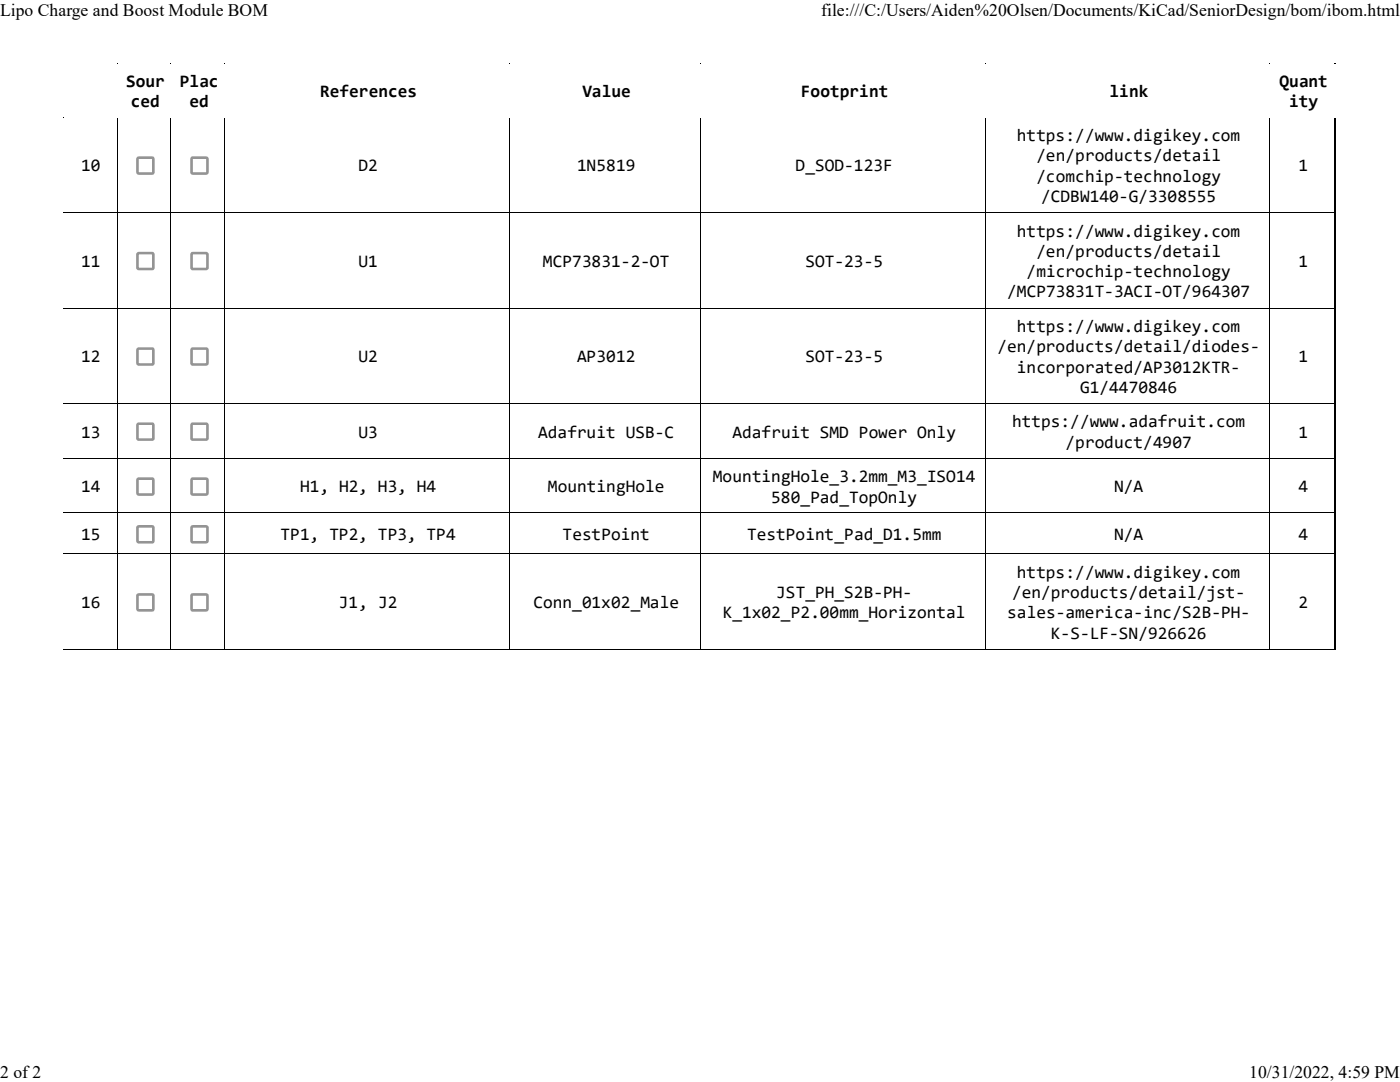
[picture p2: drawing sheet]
<svg xmlns="http://www.w3.org/2000/svg" width="279mm" height="216mm" viewBox="0 0 279 216" stroke-linecap="round" stroke-linejoin="round" font-family="sans-serif">
<defs><g id="words">
<g font-size="3.5">
<text x="0" y="3.2">Lipo Charge and Boost Module BOM</text>
<text x="163.9" y="3.2">file:///C:/Users/Aiden%20Olsen/Documents/KiCad/SeniorDesign/bom/ibom.html</text>
<text x="25.1" y="17.4">Sour</text>
<text x="35.9" y="17.4">Plac</text>
<text x="255.4" y="17.4">Quant</text>
<text x="26.1" y="21.4">ced</text>
<text x="37.8" y="21.4">ed</text>
<text x="63.9" y="19.4">References</text>
<text x="116.2" y="19.4">Value</text>
<text x="159.8" y="19.4">Footprint</text>
<text x="221.4" y="19.4">link</text>
<text x="257.3" y="21.4">ity</text>
<text x="202.9" y="28.2">https://www.digikey.com</text>
<text x="16.2" y="34.2">10</text>
<text x="71.5" y="34.2">D2</text>
<text x="115.2" y="34.2">1N5819</text>
<text x="158.8" y="34.2">D_SOD-123F</text>
<text x="206.8" y="32.2">/en/products/detail</text>
<text x="259.1" y="34.2">1</text>
<text x="206.8" y="36.2">/comchip-technology</text>
<text x="207.8" y="40.3">/CDBW140-G/3308555</text>
<text x="202.9" y="47.2">https://www.digikey.com</text>
<text x="16.2" y="53.3">11</text>
<text x="71.5" y="53.3">U1</text>
<text x="108.4" y="53.3">MCP73831-2-OT</text>
<text x="160.8" y="53.3">SOT-23-5</text>
<text x="206.8" y="51.2">/en/products/detail</text>
<text x="259.1" y="53.3">1</text>
<text x="201" y="59.4">/MCP73831T-3ACI-OT/964307</text>
<text x="204.9" y="55.3">/microchip-technology</text>
<text x="199" y="70.3">/en/products/detail/diodes-</text>
<text x="202.9" y="66.3">https://www.digikey.com</text>
<text x="16.2" y="72.3">12</text>
<text x="71.5" y="72.3">U2</text>
<text x="115.2" y="72.3">AP3012</text>
<text x="160.8" y="72.3">SOT-23-5</text>
<text x="202.9" y="74.3">incorporated/AP3012KTR-</text>
<text x="259.1" y="72.3">1</text>
<text x="215.6" y="78.4">G1/4470846</text>
<text x="16.2" y="87.3">13</text>
<text x="71.5" y="87.3">U3</text>
<text x="107.4" y="87.3">Adafruit USB-C</text>
<text x="146.2" y="87.3">Adafruit SMD Power Only</text>
<text x="202" y="85.3">https://www.adafruit.com</text>
<text x="212.6" y="89.3">/product/4907</text>
<text x="259.1" y="87.3">1</text>
<text x="16.2" y="98.3">14</text>
<text x="59.9" y="98.3">H1, H2, H3, H4</text>
<text x="109.3" y="98.3">MountingHole</text>
<text x="142.3" y="96.2">MountingHole_3.2mm_M3_ISO14</text>
<text x="153.9" y="100.3">580_Pad_TopOnly</text>
<text x="222.3" y="98.3">N/A</text>
<text x="259.1" y="98.3">4</text>
<text x="16.2" y="107.8">15</text>
<text x="56" y="107.8">TP1, TP2, TP3, TP4</text>
<text x="112.3" y="107.8">TestPoint</text>
<text x="149.1" y="107.8">TestPoint_Pad_D1.5mm</text>
<text x="222.3" y="107.8">N/A</text>
<text x="259.1" y="107.8">4</text>
<text x="154.9" y="119.3">JST_PH_S2B-PH-</text>
<text x="202" y="119.3">/en/products/detail/jst-</text>
<text x="202.9" y="115.3">https://www.digikey.com</text>
<text x="16.2" y="121.4">16</text>
<text x="67.6" y="121.4">J1, J2</text>
<text x="106.4" y="121.4">Conn_01x02_Male</text>
<text x="144.2" y="123.4">K_1x02_P2.00mm_Horizontal</text>
<text x="201" y="123.4">sales-america-inc/S2B-PH-</text>
<text x="259.1" y="121.4">2</text>
<text x="209.7" y="127.4">K-S-LF-SN/926626</text>
<text x="0" y="215.2">2 of 2</text>
<text x="249.3" y="215.2">10/31/2022, 4:59 PM</text>
</g>
</g></defs>
<g fill="none" stroke="#000" stroke-width=".2">
<path d="M23.4 12.6v116.9M34.1 12.6v116.9M44.9 12.6v116.9M101.7 12.6v116.9M139.9 12.6v116.9M196.7 12.6v116.9M253.4 12.6v116.9M12.6 23.4h253.9M12.6 42.4h253.9M12.6 61.5h253.9M12.6 80.5h253.9M12.6 91.4h253.9"/>
<path d="M12.6 102.4h253.9M12.6 110.5h253.9M12.6 129.5h253.9"/>
</g>
<path d="M266.4 12.6v116.9" fill="none" stroke="#000" stroke-width=".21"/>
<path d="M12.9 12.9h21.5v10.7h-21.5z" fill-rule="evenodd" fill="#fff"/>
<g fill="#fff">
<path d="M34.4 12.9h10.7v10.7h-10.7z"/>
<path d="M45.1 12.9h56.9v10.7h-56.9z"/>
<path d="M102 12.9h38.1v10.7h-38.1z"/>
<path d="M140.1 12.9h56.9v10.7h-56.9z"/>
<path d="M197 12.9h56.7v10.7h-56.7z"/>
<path d="M253.7 12.9h13v10.7h-13z"/>
<path d="M27.5 31.6l.2-.1h2.8l.1 .2v2.7l-.1 .2h-2.8l-.2-.1z"/>
</g>
<path d="M27.5 31.6l.2-.1h2.8l.1 .2v2.7l-.1 .2h-2.8l-.2-.1z" fill="none" stroke="#8f8f9d" stroke-width=".51"/>
<path d="M38.3 31.5h3l.1 .2v2.8l-.3 .1h-2.8l-.1-.2v-2.7z" fill="#fff"/>
<path d="M38.3 31.5h3l.1 .2v2.8l-.3 .1h-2.8l-.1-.2v-2.7z" fill="none" stroke="#8f8f9d" stroke-width=".51"/>
<path d="M27.5 50.6l.2-.1h2.8l.1 .3v2.6l-.1 .2-2.8 .1-.2-.2z" fill="#fff"/>
<path d="M27.5 50.6l.2-.1h2.8l.1 .3v2.6l-.1 .2-2.8 .1-.2-.2z" fill="none" stroke="#8f8f9d" stroke-width=".51"/>
<path d="M38.3 50.5h3l.1 .3v2.7l-.3 .2-2.8-.1-.1-.2v-2.6z" fill="#fff"/>
<path d="M38.3 50.5h3l.1 .3v2.7l-.3 .2-2.8-.1-.1-.2v-2.6z" fill="none" stroke="#8f8f9d" stroke-width=".51"/>
<path d="M27.5 69.7l.2-.1h2.8l.1 .3v2.6l-.1 .2h-2.8l-.2-.1z" fill="#fff"/>
<path d="M27.5 69.7l.2-.1h2.8l.1 .3v2.6l-.1 .2h-2.8l-.2-.1z" fill="none" stroke="#8f8f9d" stroke-width=".51"/>
<path d="M38.3 69.6h3l.1 .3v2.7l-.3 .1h-2.8l-.1-.2v-2.6z" fill="#fff"/>
<path d="M38.3 69.6h3l.1 .3v2.7l-.3 .1h-2.8l-.1-.2v-2.6z" fill="none" stroke="#8f8f9d" stroke-width=".51"/>
<path d="M27.5 84.7l.2-.2 2.8 .1 .1 .2v2.8l-.2 .1h-2.7l-.2-.1z" fill="#fff"/>
<path d="M27.5 84.7l.2-.2 2.8 .1 .1 .2v2.8l-.2 .1h-2.7l-.2-.1z" fill="none" stroke="#8f8f9d" stroke-width=".51"/>
<path d="M38.3 84.6h3l.1 .2v2.8l-.3 .1h-2.6l-.2-.1-.1-2.8z" fill="#fff"/>
<path d="M38.3 84.6h3l.1 .2v2.8l-.3 .1h-2.6l-.2-.1-.1-2.8z" fill="none" stroke="#8f8f9d" stroke-width=".51"/>
<path d="M27.5 95.6l.2-.1h2.8l.1 .3v2.6l-.1 .2-2.8 .1-.2-.2z" fill="#fff"/>
<path d="M27.5 95.6l.2-.1h2.8l.1 .3v2.6l-.1 .2-2.8 .1-.2-.2z" fill="none" stroke="#8f8f9d" stroke-width=".51"/>
<path d="M38.3 95.5h2.8l.3 .1v2.9l-.3 .2-2.8-.1-.1-.2v-2.6z" fill="#fff"/>
<path d="M38.3 95.5h2.8l.3 .1v2.9l-.3 .2-2.8-.1-.1-.2v-2.6z" fill="none" stroke="#8f8f9d" stroke-width=".51"/>
<path d="M27.5 105.2l.2-.2 2.8 .1 .1 .2v2.7l-.1 .2h-2.8l-.2-.1z" fill="#fff"/>
<path d="M27.5 105.2l.2-.2 2.8 .1 .1 .2v2.7l-.1 .2h-2.8l-.2-.1z" fill="none" stroke="#8f8f9d" stroke-width=".51"/>
<path d="M38.3 105.1l2.8-.1 .3 .2v2.9l-.3 .1h-2.8l-.1-.2v-2.7z" fill="#fff"/>
<path d="M38.3 105.1l2.8-.1 .3 .2v2.9l-.3 .1h-2.8l-.1-.2v-2.7z" fill="none" stroke="#8f8f9d" stroke-width=".51"/>
<path d="M27.5 118.7l.2-.1h2.8l.1 .3v2.6l-.1 .3h-2.8l-.2-.2z" fill="#fff"/>
<path d="M27.5 118.7l.2-.1h2.8l.1 .3v2.6l-.1 .3h-2.8l-.2-.2z" fill="none" stroke="#8f8f9d" stroke-width=".51"/>
<path d="M38.3 118.6h2.8l.3 .1v2.8l-.1 .3h-3l-.1-.3v-2.6z" fill="#fff"/>
<path d="M38.3 118.6h2.8l.3 .1v2.8l-.1 .3h-3l-.1-.3v-2.6z" fill="none" stroke="#8f8f9d" stroke-width=".51"/>
<use href="#words"/>
</svg>
